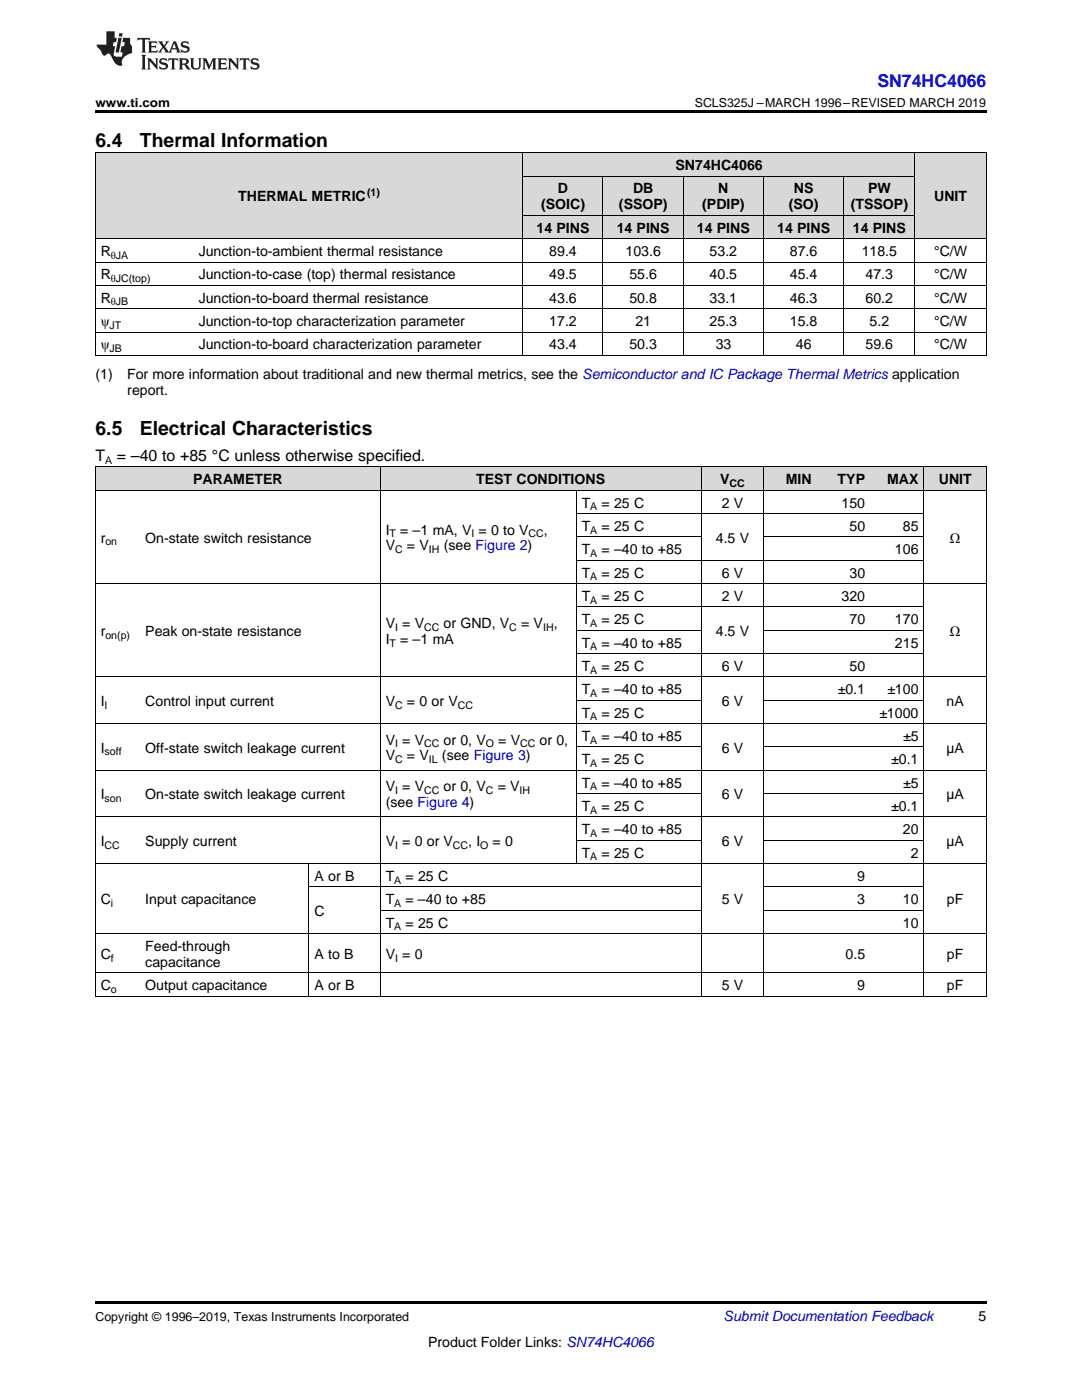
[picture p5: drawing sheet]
<svg xmlns="http://www.w3.org/2000/svg" width="216mm" height="279mm" viewBox="0 0 216 279" stroke-linecap="round" stroke-linejoin="round" font-family="sans-serif">
<defs><g id="words">
<g font-size="3.9">
<text x="19" y="29.3">6.4</text>
<text x="27.9" y="29.3">Thermal Information</text>
<text x="19" y="86.8">6.5</text>
<text x="27.9" y="86.8">Electrical Characteristics</text>
</g>
<text font-size="3.5" fill="#00f" x="175.1" y="17.3">SN74HC4066</text>
<g font-size="3.2">
<text x="19" y="92">T</text>
<text x="23.3" y="92">= –40 to +85 °C unless otherwise specified.</text>
</g>
<g font-size="2.8">
<text x="134.8" y="33.9">SN74HC4066</text>
<text x="47.6" y="40.2">THERMAL METRIC</text>
<text x="108" y="41.8">(SOIC)</text>
<text x="111.3" y="38.6">D</text>
<text x="123.5" y="41.8">(SSOP)</text>
<text x="126.3" y="38.6">DB</text>
<text x="140.1" y="41.8">(PDIP)</text>
<text x="143.3" y="38.6">N</text>
<text x="157.4" y="41.8">(SO)</text>
<text x="158.4" y="38.6">NS</text>
<text x="169.8" y="41.8">(TSSOP)</text>
<text x="173.2" y="38.6">PW</text>
<text x="186.4" y="40.2">UNIT</text>
<text x="107.1" y="46.4">14 PINS</text>
<text x="123" y="46.4">14 PINS</text>
<text x="139.1" y="46.4">14 PINS</text>
<text x="155.1" y="46.4">14 PINS</text>
<text x="170.2" y="46.4">14 PINS</text>
<text x="20.1" y="51.1">R</text>
<text x="39.7" y="51.1">Junction-to-ambient thermal resistance</text>
<text x="109.6" y="51.1">89.4</text>
<text x="124.8" y="51.1">103.6</text>
<text x="141.6" y="51.1">53.2</text>
<text x="157.6" y="51.1">87.6</text>
<text x="171.9" y="51.1">118.5</text>
<text x="186.4" y="51.1">°C/W</text>
<text x="20.1" y="55.7">R</text>
<text x="39.7" y="55.7">Junction-to-case (top) thermal resistance</text>
<text x="109.6" y="55.7">49.5</text>
<text x="125.6" y="55.7">55.6</text>
<text x="141.6" y="55.7">40.5</text>
<text x="157.6" y="55.7">45.4</text>
<text x="172.7" y="55.7">47.3</text>
<text x="186.4" y="55.7">°C/W</text>
<text x="20.1" y="60.4">R</text>
<text x="20.1" y="65.1">ψ</text>
<text x="39.7" y="60.4">Junction-to-board thermal resistance</text>
<text x="39.7" y="65.1">Junction-to-top characterization parameter</text>
<text x="109.6" y="60.4">43.6</text>
<text x="109.6" y="65.1">17.2</text>
<text x="125.6" y="60.4">50.8</text>
<text x="126.8" y="65.1">21</text>
<text x="141.6" y="60.4">33.1</text>
<text x="141.6" y="65.1">25.3</text>
<text x="157.6" y="60.4">46.3</text>
<text x="157.6" y="65.1">15.8</text>
<text x="172.7" y="60.4">60.2</text>
<text x="173.5" y="65.1">5.2</text>
<text x="186.4" y="60.4">°C/W</text>
<text x="186.4" y="65.1">°C/W</text>
<text x="20.1" y="69.7">ψ</text>
<text x="39.7" y="69.7">Junction-to-board characterization parameter</text>
<text x="109.6" y="69.7">43.4</text>
<text x="125.6" y="69.7">50.3</text>
<text x="142.8" y="69.7">33</text>
<text x="158.8" y="69.7">46</text>
<text x="172.7" y="69.7">59.6</text>
<text x="186.4" y="69.7">°C/W</text>
<text x="19" y="75.6">(1)</text>
<text x="25.4" y="75.6">For more information about traditional and new thermal metrics, see the Semiconductor and IC Package Thermal Metrics application</text>
<text x="25.4" y="78.7">report.</text>
<text x="38.6" y="96.6">PARAMETER</text>
<text x="95" y="96.6">TEST CONDITIONS</text>
<text x="116.1" y="101.3">T</text>
<text x="120.1" y="101.3">= 25 C</text>
<text x="143.7" y="96.6">V</text>
<text x="144" y="101.3">2 V</text>
<text x="156.8" y="96.6">MIN</text>
<text x="167.1" y="96.6">TYP</text>
<text x="167.9" y="101.3">150</text>
<text x="177" y="96.6">MAX</text>
<text x="187.3" y="96.6">UNIT</text>
<text x="77" y="106.7">I</text>
<text x="79.9" y="106.7">= –1 mA, V = 0 to V</text>
<text x="108.5" y="106.7">,</text>
<text x="116.1" y="105.9">T</text>
<text x="120.1" y="105.9">= 25 C</text>
<text x="169.5" y="105.9">50</text>
<text x="180.2" y="105.9">85</text>
<text x="20.1" y="108.3">r</text>
<text x="29" y="108.3">On-state switch resistance</text>
<text x="77" y="109.9">V</text>
<text x="81.2" y="109.9">= V</text>
<text x="88.5" y="109.9">(see Figure 2)</text>
<text x="116.1" y="110.6">T</text>
<text x="120.1" y="110.6">= –40 to +85</text>
<text x="142.8" y="108.3">4.5 V</text>
<text x="178.6" y="110.6">106</text>
<text x="189.5" y="108.3">Ω</text>
<text x="116.1" y="115.3">T</text>
<text x="116.1" y="119.9">T</text>
<text x="120.1" y="115.3">= 25 C</text>
<text x="120.1" y="119.9">= 25 C</text>
<text x="144" y="115.3">6 V</text>
<text x="144" y="119.9">2 V</text>
<text x="167.9" y="119.9">320</text>
<text x="169.5" y="115.3">30</text>
<text x="77" y="125.3">V = V</text>
<text x="88.5" y="125.3">or GND, V</text>
<text x="104" y="125.3">= V</text>
<text x="110.5" y="125.3">,</text>
<text x="116.1" y="124.6">T</text>
<text x="120.1" y="124.6">= 25 C</text>
<text x="169.5" y="124.6">70</text>
<text x="178.6" y="124.6">170</text>
<text x="20.1" y="126.9">r</text>
<text x="29" y="126.9">Peak on-state resistance</text>
<text x="77" y="128.5">I</text>
<text x="79.9" y="128.5">= –1 mA</text>
<text x="116.1" y="129.2">T</text>
<text x="120.1" y="129.2">= –40 to +85</text>
<text x="142.8" y="126.9">4.5 V</text>
<text x="178.6" y="129.2">215</text>
<text x="189.5" y="126.9">Ω</text>
<text x="116.1" y="133.9">T</text>
<text x="120.1" y="133.9">= 25 C</text>
<text x="144" y="133.9">6 V</text>
<text x="169.5" y="133.9">50</text>
<text x="20.1" y="140.9">I</text>
<text x="29" y="140.9">Control input current</text>
<text x="77" y="140.9">V</text>
<text x="81.2" y="140.9">= 0 or V</text>
<text x="116.1" y="138.5">T</text>
<text x="116.1" y="143.2">T</text>
<text x="120.1" y="138.5">= –40 to +85</text>
<text x="120.1" y="143.2">= 25 C</text>
<text x="144" y="140.9">6 V</text>
<text x="167.2" y="138.5">±0.1</text>
<text x="175.5" y="143.2">±1000</text>
<text x="177.1" y="138.5">±100</text>
<text x="188.9" y="140.9">nA</text>
<text x="77" y="148.6">V = V</text>
<text x="88.5" y="148.6">or 0, V</text>
<text x="99.4" y="148.6">= V</text>
<text x="107.7" y="148.6">or 0,</text>
<text x="116.1" y="147.8">T</text>
<text x="120.1" y="147.8">= –40 to +85</text>
<text x="180.2" y="147.8">±5</text>
<text x="20.1" y="150.2">I</text>
<text x="29" y="150.2">Off-state switch leakage current</text>
<text x="77" y="151.8">V</text>
<text x="81.2" y="151.8">= V</text>
<text x="88.2" y="151.8">(see Figure 3)</text>
<text x="116.1" y="152.5">T</text>
<text x="120.1" y="152.5">= 25 C</text>
<text x="144" y="150.2">6 V</text>
<text x="177.8" y="152.5">±0.1</text>
<text x="188.8" y="150.2">µA</text>
<text x="20.1" y="159.5">I</text>
<text x="29" y="159.5">On-state switch leakage current</text>
<text x="77" y="157.9">V = V</text>
<text x="77" y="161.1">(see Figure 4)</text>
<text x="88.5" y="157.9">or 0, V</text>
<text x="99.3" y="157.9">= V</text>
<text x="116.1" y="157.2">T</text>
<text x="116.1" y="161.8">T</text>
<text x="120.1" y="157.2">= –40 to +85</text>
<text x="120.1" y="161.8">= 25 C</text>
<text x="144" y="159.5">6 V</text>
<text x="177.8" y="161.8">±0.1</text>
<text x="180.2" y="157.2">±5</text>
<text x="188.8" y="159.5">µA</text>
<text x="116.1" y="166.5">T</text>
<text x="120.1" y="166.5">= –40 to +85</text>
<text x="180.2" y="166.5">20</text>
<text x="20.1" y="168.8">I</text>
<text x="29" y="168.8">Supply current</text>
<text x="77" y="168.8">V = 0 or V</text>
<text x="93.4" y="168.8">, I</text>
<text x="98.3" y="168.8">= 0</text>
<text x="116.1" y="171.1">T</text>
<text x="120.1" y="171.1">= 25 C</text>
<text x="144" y="168.8">6 V</text>
<text x="181.7" y="171.1">2</text>
<text x="188.8" y="168.8">µA</text>
<text x="62.8" y="175.8">A or B</text>
<text x="77" y="175.8">T</text>
<text x="80.9" y="175.8">= 25 C</text>
<text x="171.1" y="175.8">9</text>
<text x="20.1" y="180.4">C</text>
<text x="29" y="180.4">Input capacitance</text>
<text x="62.8" y="182.8">C</text>
<text x="77" y="180.4">T</text>
<text x="77" y="185.1">T</text>
<text x="80.9" y="180.4">= –40 to +85</text>
<text x="80.9" y="185.1">= 25 C</text>
<text x="144" y="180.4">5 V</text>
<text x="171.1" y="180.4">3</text>
<text x="180.2" y="180.4">10</text>
<text x="180.2" y="185.1">10</text>
<text x="188.9" y="180.4">pF</text>
<text x="20.1" y="191.3">C</text>
<text x="29" y="189.8">Feed-through</text>
<text x="62.8" y="191.3">A to B</text>
<text x="77" y="191.3">V = 0</text>
<text x="168.7" y="191.3">0.5</text>
<text x="188.9" y="191.3">pF</text>
<text x="20.1" y="197.6">C</text>
<text x="29" y="192.9">capacitance</text>
<text x="29" y="197.6">Output capacitance</text>
<text x="62.8" y="197.6">A or B</text>
<text x="144" y="197.6">5 V</text>
<text x="171.1" y="197.6">9</text>
<text x="188.9" y="197.6">pF</text>
<text x="195.3" y="263.6">5</text>
<text x="85.4" y="268.9">Product Folder Links: SN74HC4066</text>
</g>
<text font-size="2.8" fill="#0000c8" x="144.4" y="263.6">Submit Documentation Feedback</text>
<g font-size="2.5">
<text x="19" y="21.4">www.ti.com</text>
<text x="138.6" y="21.4">SCLS325J –MARCH 1996–REVISED MARCH 2019</text>
<text x="19" y="263.6">Copyright © 1996–2019, Texas Instruments Incorporated</text>
</g>
<g font-size="2.1">
<text x="73.2" y="39.1">(1)</text>
<text x="22.1" y="51.6">θJA</text>
<text x="22.1" y="56.3">θJC(top)</text>
<text x="21.9" y="65.6">JT</text>
<text x="22.1" y="61">θJB</text>
<text x="21.9" y="70.3">JB</text>
<text x="21" y="92.6">A</text>
<text x="117.8" y="101.8">A</text>
<text x="145.6" y="97.2">CC</text>
<text x="77.8" y="107.2">T</text>
<text x="94.1" y="107.2">I</text>
<text x="105.5" y="107.2">CC</text>
<text x="117.8" y="106.5">A</text>
<text x="21" y="108.8">on</text>
<text x="78.8" y="110.4">C</text>
<text x="85.6" y="110.4">IH</text>
<text x="117.8" y="111.2">A</text>
<text x="117.8" y="115.8">A</text>
<text x="78.8" y="125.9">I</text>
<text x="84.6" y="125.9">CC</text>
<text x="101.6" y="125.9">C</text>
<text x="108.4" y="125.9">IH</text>
<text x="117.8" y="120.5">A</text>
<text x="117.8" y="125.1">A</text>
<text x="21" y="127.5">on(p)</text>
<text x="77.8" y="129">T</text>
<text x="117.8" y="129.8">A</text>
<text x="117.8" y="134.4">A</text>
<text x="20.9" y="141.4">I</text>
<text x="78.8" y="141.4">C</text>
<text x="91.3" y="141.4">CC</text>
<text x="117.8" y="139.1">A</text>
<text x="117.8" y="143.8">A</text>
<text x="78.8" y="149.2">I</text>
<text x="84.6" y="149.2">CC</text>
<text x="96.9" y="149.2">O</text>
<text x="103.8" y="149.2">CC</text>
<text x="117.8" y="148.4">A</text>
<text x="20.9" y="150.7">soff</text>
<text x="78.8" y="152.3">C</text>
<text x="85.6" y="152.3">IL</text>
<text x="117.8" y="153.1">A</text>
<text x="20.9" y="160.1">son</text>
<text x="78.8" y="158.5">I</text>
<text x="84.6" y="158.5">CC</text>
<text x="96.9" y="158.5">C</text>
<text x="103.7" y="158.5">IH</text>
<text x="117.8" y="157.7">A</text>
<text x="117.8" y="162.4">A</text>
<text x="117.8" y="167">A</text>
<text x="20.9" y="169.4">CC</text>
<text x="78.8" y="169.4">I</text>
<text x="90.4" y="169.4">CC</text>
<text x="95.8" y="169.4">O</text>
<text x="117.8" y="171.7">A</text>
<text x="78.7" y="176.4">A</text>
<text x="22.1" y="181">i</text>
<text x="78.7" y="181">A</text>
<text x="78.7" y="185.7">A</text>
<text x="22.1" y="191.9">f</text>
<text x="78.8" y="191.9">I</text>
<text x="22.1" y="198.2">o</text>
</g>
</g></defs>
<g fill="#d8d8d8">
<path d="M19 93.2h8.9v4.7h-8.9z"/>
<path d="M27.9 93.2h33.8v4.7h-33.8z"/>
<path d="M61.7 93.2h14.2v4.7h-14.2z"/>
<path d="M75.9 93.2h39.1v4.7h-39.1z"/>
<path d="M115 93.2h24.9v4.7h-24.9z"/>
<path d="M139.9 93.2h12.5v4.7h-12.5z"/>
<path d="M152.4 93.2h10.7v4.7h-10.7z"/>
<path d="M163.1 93.2h10.6v4.7h-10.6z"/>
<path d="M173.7 93.2h10.7v4.7h-10.7z"/>
<path d="M184.4 93.2h12.4v4.7h-12.4z"/>
<path d="M19 30.6h19.6v17.1h-19.6z"/>
<path d="M38.6 30.6h65.8v17.1h-65.8z"/>
<path d="M182.6 30.6h14.2v17.1h-14.2z"/>
<path d="M104.4 43h16v4.7h-16z"/>
<path d="M120.4 43h16v4.7h-16z"/>
<path d="M136.4 43h16v4.7h-16z"/>
<path d="M152.4 43h16v4.7h-16z"/>
<path d="M168.4 43h14.2v4.7h-14.2z"/>
<path d="M104.4 35.2h16v7.8h-16z"/>
<path d="M120.4 35.2h16v7.8h-16z"/>
<path d="M136.4 35.2h16v7.8h-16z"/>
<path d="M152.4 35.2h16v7.8h-16z"/>
<path d="M168.4 35.2h14.2v7.8h-14.2z"/>
<path d="M104.4 30.6h16v4.6h-16z"/>
<path d="M120.4 30.6h16v4.6h-16z"/>
<path d="M136.4 30.6h16v4.6h-16z"/>
<path d="M152.4 30.6h16v4.6h-16z"/>
<path d="M168.4 30.6h14.2v4.6h-14.2z"/>
</g>
<g fill="#000">
<path d="M19 22h177.8v.5h-177.8zM19 70.9l.2 .1zM104.3 70.9l.1 .1zM120.3 70.9l.1 .1zM136.3 70.9l.1 .1zM152.3 70.9l.1 .1zM168.3 70.9l.1 .1zM182.5 70.9l.1 .1zM196.7 70.9l.1 .1zM19 198.8l.2 .1zM61.6 198.8l.1 .1zM75.8 198.8l.1 .1z"/>
<path d="M114.9 198.8l.1 .1zM139.8 198.8l.1 .1zM152.3 198.8l.1 .1zM162.9 198.8l.2 .1zM173.6 198.8l.1 .1zM184.3 198.8l.1 .1zM196.7 198.8l.1 .1zM19 259.7h177.8v.5h-177.8z"/>
</g>
<g fill="none" stroke="#000" stroke-width=".2">
<path d="M19 30.5h177.8M19.1 30.5v40.5M104.3 30.5v40.5M104.4 35.2h78.2M120.3 35.2v35.8M136.3 35.2v35.8M152.3 35.2v35.8M168.3 35.2v35.8M182.5 30.5v40.5M196.8 30.5v40.5M19 57h177.8M19 52.3h177.8"/>
<path d="M19 47.6h177.8M104.4 43h78.2M19 70.9h177.8M19 66.3h177.8M19 61.6h177.8M19 93.2h177.8v105.7M19 97.8h177.8M19.1 93.2v105.7M75.9 93.2v105.7M115 97.9v74.5M139.9 93.2v105.7M152.3 93.2v105.7"/>
<path d="M184.3 93.2v105.7M19 116.5h177.8M115 111.8h69.4M115 107.2h24.9M115 102.5h69.4M152.4 107.2h32M19 135.1h177.8M115 139.8h24.9M115 130.4h69.4M115 125.8h24.9M115 121.1h69.4M152.4 139.8h32"/>
<path d="M152.4 125.8h32M19 153.7h177.8M19 144.4h177.8M115 158.4h24.9M115 149.1h24.9M152.4 158.4h32M152.4 149.1h32M19 172.3h177.8M19 163h177.8M61.6 172.4v26.5M61.7 177h78.2M115 167.7h24.9"/>
<path d="M152.4 177h32M152.4 167.7h32M19 198.8h177.8M19 194.2h177.8M19 186.3h177.8M75.9 181.7h64M152.4 181.7h32"/>
</g>
<g fill="#231f20">
<path d="M27.5 7.6l-.1 .5 .4-.2h.6v.1v2.1l-.2 .4h1l-.3-.4v-2.1l.1-.1h.5l.5 .2-.2-.5zM29.5 8.3l.2 .3v1.5l-.2 .4h1.8l.2-.6a1.04 1.04 0 0 1-1.3 .2v-.7h.6l.3 .2v-.6l-.3 .2h-.6v-.6l.8-.1 .4 .3-.2-.5zM31.5 8.3l.9 1.1-.9 1.1h.8l-.2-.2 .5-.7 .4 .7-.2 .2h1.5l-.1-.2 .1-.4h.9l.1 .4-.2 .2h1l-.3-.3-.7-1.9h-.5l-.9 2-.8-1 .9-1h-.8l.1 .3-.3 .5-.4-.6 .2-.2zM34.7 8.6l.4 1h-.7zM36.3 8.4a.63 .63 0 0 0-.2 .7 .63 .63 0 0 0 .6 .4l.6 .2 .1 .2a.75 .75 0 0 1-.7 .4 .75 .75 0 0 1-.6-.5l.1 .7 .1-.1a1.11 1.11 0 0 0 1.5-.6 1.13 1.13 0 0 0-1.2-.8l-.1-.4a1.04 1.04 0 0 1 1.2 .2l-.2-.5-.1 .1-.5-.2zM28.2 10.9l.2 .4v2.2l-.2 .4h1l-.3-.4v-2.2l.3-.4zM29.3 11.6l.3 .4v1.5l-.3 .4h.8l-.2-.4v-1.3l1.5 1.7v-1.9l.2-.4h-.7l.2 .4v.9l-1.1-1.3zM32 11.8a.62 .62 0 0 0-.2 .7 .62 .62 0 0 0 .6 .4l.6 .1 .1 .3a.76 .76 0 0 1-.7 .3 .76 .76 0 0 1-.6-.4l.1 .7 .1-.1a1.11 1.11 0 0 0 1.5-.6 1.13 1.13 0 0 0-1.2-.8l-.1-.4a1.04 1.04 0 0 1 1.2 .2l-.2-.6-.1 .1-.5-.1zM33.7 11.6l-.2 .6a.61 .61 0 0 1 .8-.3v1.6l-.2 .4h.9l-.2-.4v-1.6a.63 .63 0 0 1 .8 .3l-.2-.6zM35.6 11.6l.3 .4v1.5l-.3 .4h1l-.2-.2v-.8l.5 .2a.76 .76 0 0 0 1.2 .7l-1-1a.58 .58 0 0 0 .6-.5 .58 .58 0 0 0-.5-.6zM36.4 11.9h.1a.45 .45 0 0 1 .5 .1 .45 .45 0 0 1 .1 .5l-.7 .2zM37.9 11.6l.2 .2a2.17 2.17 0 0 0 .3 1.9 .99 .99 0 0 0 1.6-.6v-1.1l.2-.4h-.7l.2 .2a1.92 1.92 0 0 1-.2 1.8 .6 .6 0 0 1-.9-.5v-1.1l.2-.4zM40.4 11.6l.2 .4v1.5l-.2 .4h.7l-.2-.4v-1.4l.8 1.8 .8-1.8v1.4l-.2 .4h.9l-.2-.4v-1.5l.2-.4h-.8l-.6 1.5-.6-1.5zM43.4 11.6l.2 .4v1.5l-.2 .4h1.8l.2-.6a1.04 1.04 0 0 1-1.3 .1v-.6h.5l.4 .2v-.6l-.4 .2h-.5v-.7h.8l.3 .3-.1-.6zM45.5 11.6l.2 .4v1.5l-.2 .4h.7l-.2-.4v-1.3l1.5 1.7v-1.9l.2-.4h-.7l.2 .4v.9l-1.1-1.3zM47.9 11.6l-.1 .6a.61 .61 0 0 1 .8-.3v1.6l-.3 .4h1l-.3-.4 .1-1.6a.63 .63 0 0 1 .7 .3l-.1-.6zM50.2 11.8a.62 .62 0 0 0-.2 .7 .62 .62 0 0 0 .6 .4l.6 .1 .2 .3a.76 .76 0 0 1-.8 .3 .76 .76 0 0 1-.6-.4l.1 .7 .2-.1a1.11 1.11 0 0 0 1.5-.6 1.13 1.13 0 0 0-1.3-.8l-.1-.4a1.04 1.04 0 0 1 1.2 .2l-.1-.6-.2 .1-.5-.1z"/>
<path d="M21.2 6.3v2.6h-1.9l.1 .4 .7 .9a.91 .91 0 0 0 1 .8 .56 .56 0 0 1 .5-.3 .56 .56 0 0 1 .5 .3l.4 .8a1.53 1.53 0 0 0 1.9 1.2 1.54 1.54 0 0 1 1-2.1l.9-.3v-1.4a1.52 1.52 0 0 1-.3-1.6h-1.4l-.2 .8h.5l-.2 .8h-.4l-.2 1v.2l.4 .1-.2 .8a1.93 1.93 0 0 1-1.6-.3l.3-1.8h-.5l.2-.8h.4l.2-.8h-.4v-1.3zM23.6 7.6l-.6 2.9h.7l.6-2.9zM23.8 6.6l-.1 .7h.6l.2-.7z"/>
</g>
<use href="#words"/>
</svg>
